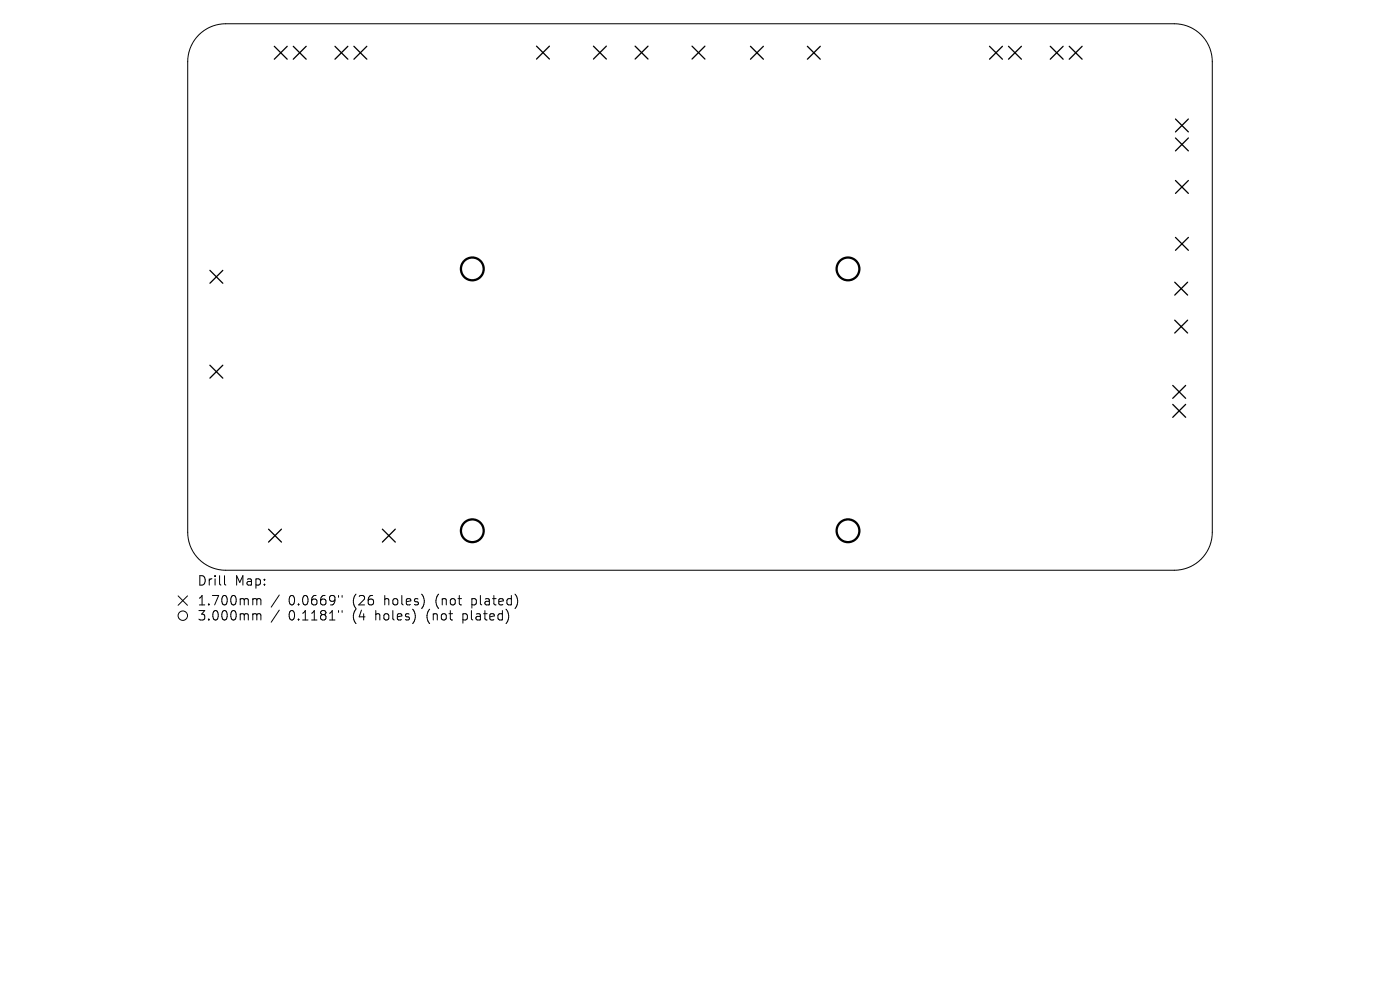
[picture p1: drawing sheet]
<svg xmlns="http://www.w3.org/2000/svg" width="297mm" height="210mm" viewBox="0 0 297 210" stroke-linecap="round" stroke-linejoin="round" font-family="sans-serif">
<defs><g id="words">
<g font-size="2.8">
<text x="41.8" y="124.5">Drill</text>
<text x="49.8" y="124.5">Map:</text>
<text x="41.8" y="128.7">1.700mm</text>
<text x="41.8" y="131.9">3.000mm</text>
<text x="61.2" y="128.7">0.0669&quot;</text>
<text x="61.2" y="131.9">0.1181&quot;</text>
<text x="75" y="128.7">(26</text>
<text x="75" y="131.9">(4</text>
<text x="79.9" y="131.9">holes)</text>
<text x="81.8" y="128.7">holes)</text>
<text x="91" y="131.9">(not</text>
<text x="92.9" y="128.7">(not</text>
<text x="98.8" y="131.9">plated)</text>
<text x="100.7" y="128.7">plated)</text>
</g>
</g></defs>
<g fill="none" stroke="#000" stroke-width=".21">
<path d="M42.2 7.4a8 8 0 0 1 5.7-2.4h201.2a8 8 0 0 1 8.1 8.1v99.8a8 8 0 0 1-8.1 8.1h-201.2a8.1 8.1 0 0 1-8.1-8.1v-99.8a8 8 0 0 1 2.4-5.7zM37.8 126.4l2 2M39.8 126.4l-2 2M47.6 122.1v1.7l.3 .3M53.9 127l.5 .1 .1 .2M53.9 130.2h.3l.3 .3M54.5 127.3l.3-.3 .4 .1 .1 1.2M54.5 127.3v1M54.5 130.5v1M54.5 130.5l.3-.3 .4 .1 .1 1.2M59.2 126.2l-1.7 2.6M59.2 129.4l-1.7 2.6"/>
<path d="M71.8 126.3v.4M71.8 129.5v.4M72.6 126.3v.4M72.6 129.5v.4"/>
<circle cx="38.8" cy="130.6" r="1"/>
</g>
<g fill="none" stroke="#000" stroke-width=".27">
<path d="M58.2 9.8l2.7 2.8M60.9 9.8l-2.7 2.8M62.2 9.8l2.8 2.8M65 9.8l-2.8 2.8M71.1 9.8l2.7 2.8M73.8 9.8l-2.7 2.8M75.1 9.8l2.7 2.8M77.8 9.8l-2.7 2.8M113.8 9.8l2.8 2.7M116.6 9.8l-2.8 2.7M125.9 9.8l2.7 2.7M128.6 9.8l-2.7 2.7"/>
<path d="M134.7 9.8l2.8 2.7M137.5 9.8l-2.8 2.7M146.8 9.8l2.7 2.7M149.5 9.8l-2.7 2.7M159.2 9.8l2.7 2.8M161.9 9.8l-2.7 2.8M171.3 9.8l2.7 2.8M174 9.8l-2.7 2.8M209.9 9.8l2.8 2.8M212.7 9.8l-2.8 2.8M213.9 9.8l2.8 2.8M216.7 9.8l-2.8 2.8"/>
<path d="M222.8 9.8l2.7 2.8M225.5 9.8l-2.7 2.8M226.8 9.8l2.8 2.8M229.6 9.8l-2.8 2.8M249.4 25.2l2.7 2.8M249.4 29.3l2.7 2.7M249.4 38.3l2.7 2.7M252.1 25.2l-2.7 2.8M252.1 29.3l-2.7 2.7M252.1 38.3l-2.7 2.7M44.5 57.4l2.8 2.7M47.3 57.4l-2.8 2.7"/>
<path d="M249.2 59.9l2.7 2.7M249.4 50.4l2.7 2.7M251.9 59.9l-2.7 2.7M252.1 50.4l-2.7 2.7M44.5 77.5l2.8 2.7M47.3 77.5l-2.8 2.7M249.2 67.9l2.7 2.7M251.9 67.9l-2.7 2.7M248.8 81.8l2.7 2.7M248.8 85.8l2.7 2.7M251.5 81.8l-2.7 2.7M251.5 85.8l-2.7 2.7"/>
<path d="M57 112.3l2.7 2.7M59.7 112.3l-2.7 2.7M81.1 112.3l2.8 2.7M83.9 112.3l-2.8 2.7"/>
</g>
<g fill="none" stroke="#000" stroke-width=".48">
<circle cx="100.2" cy="57" r="2.41"/>
<circle cx="179.9" cy="57" r="2.41"/>
<circle cx="100.2" cy="112.6" r="2.41"/>
<circle cx="179.9" cy="112.6" r="2.41"/>
</g>
<use href="#words"/>
</svg>
